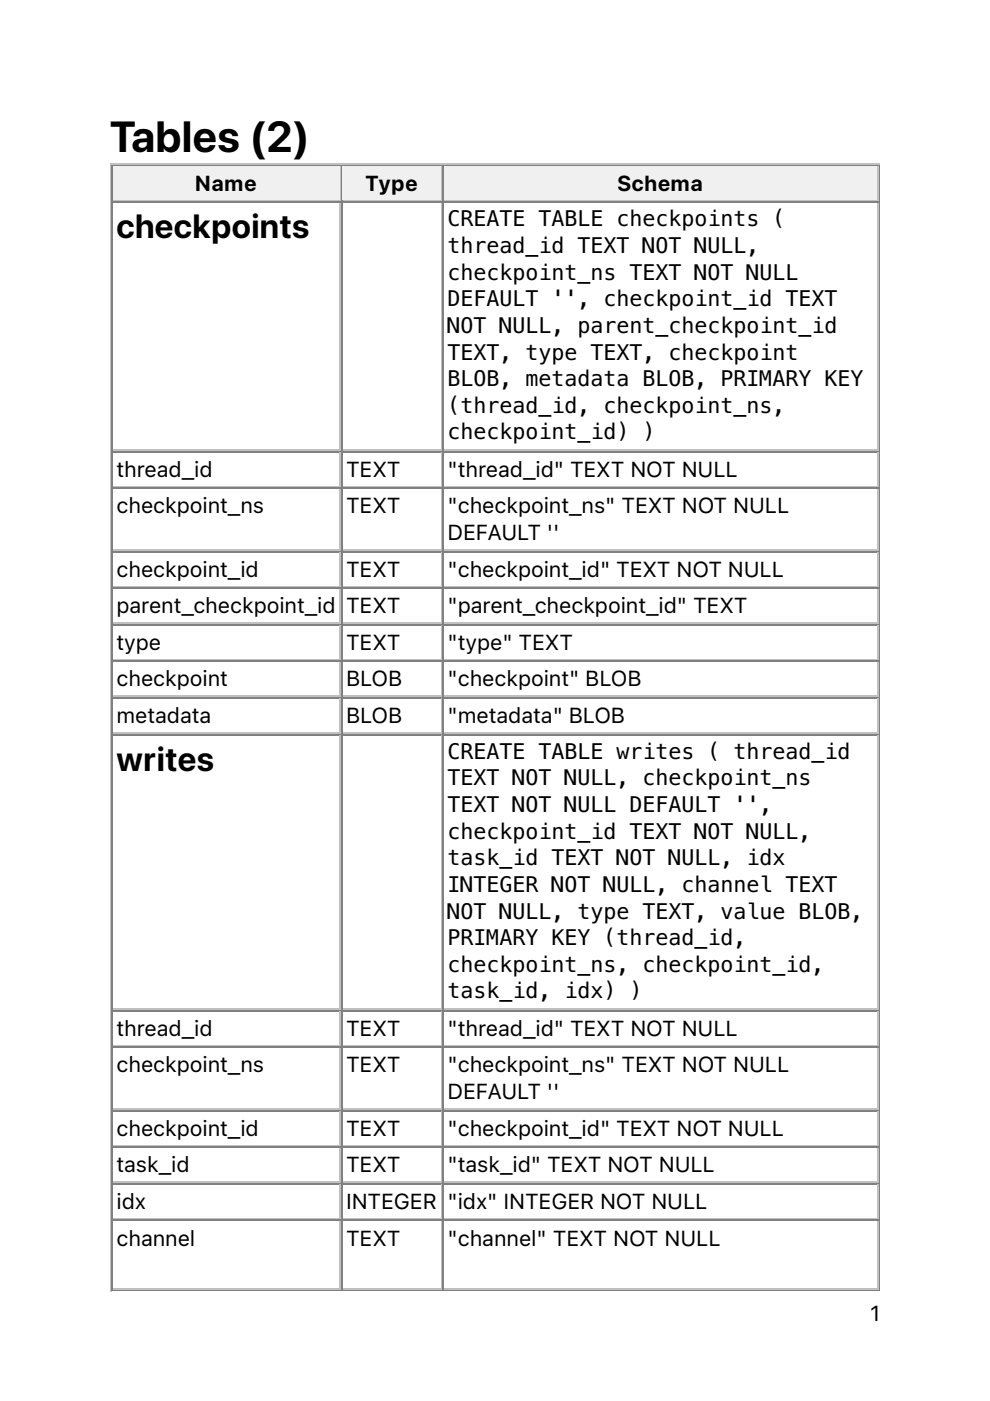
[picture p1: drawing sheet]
<svg xmlns="http://www.w3.org/2000/svg" width="210mm" height="297mm" viewBox="0 0 210 297" stroke-linecap="round" stroke-linejoin="round" font-family="sans-serif">
<defs><g id="words">
<text font-size="9.2" x="23.3" y="32.1">Tables (2)</text>
<g font-size="7.1">
<text x="24.7" y="50.6">checkpoints</text>
<text x="24.7" y="163.5">writes</text>
</g>
<g font-size="4.6">
<text x="41.4" y="40.4">Name</text>
<text x="77.5" y="40.4">Type</text>
<text x="130.9" y="40.4">Schema</text>
<text x="94.9" y="48">CREATE TABLE checkpoints (</text>
<text x="94.9" y="53.6">thread_id TEXT NOT NULL,</text>
<text x="94.9" y="59.3">checkpoint_ns TEXT NOT NULL</text>
<text x="94.9" y="64.9">DEFAULT '', checkpoint_id TEXT</text>
<text x="94.9" y="70.6">NOT NULL, parent_checkpoint_id</text>
<text x="94.9" y="76.2">TEXT, type TEXT, checkpoint</text>
<text x="94.9" y="81.9">BLOB, metadata BLOB, PRIMARY KEY</text>
<text x="94.9" y="87.5">(thread_id, checkpoint_ns,</text>
<text x="94.9" y="93.2">checkpoint_id) )</text>
<text x="24.7" y="101.1">thread_id</text>
<text x="73.4" y="101.1">TEXT</text>
<text x="94.9" y="101.1">&quot;thread_id&quot; TEXT NOT NULL</text>
<text x="24.7" y="108.9">checkpoint_ns</text>
<text x="73.4" y="108.9">TEXT</text>
<text x="94.9" y="108.9">&quot;checkpoint_ns&quot; TEXT NOT NULL</text>
<text x="94.9" y="114.5">DEFAULT ''</text>
<text x="24.7" y="122.3">checkpoint_id</text>
<text x="73.4" y="122.3">TEXT</text>
<text x="94.9" y="122.3">&quot;checkpoint_id&quot; TEXT NOT NULL</text>
<text x="24.7" y="130">parent_checkpoint_id</text>
<text x="73.4" y="130">TEXT</text>
<text x="94.9" y="130">&quot;parent_checkpoint_id&quot; TEXT</text>
<text x="24.7" y="137.8">type</text>
<text x="73.4" y="137.8">TEXT</text>
<text x="94.9" y="137.8">&quot;type&quot; TEXT</text>
<text x="24.7" y="145.5">checkpoint</text>
<text x="73.4" y="145.5">BLOB</text>
<text x="94.9" y="145.5">&quot;checkpoint&quot; BLOB</text>
<text x="24.7" y="153.3">metadata</text>
<text x="73.4" y="153.3">BLOB</text>
<text x="94.9" y="153.3">&quot;metadata&quot; BLOB</text>
<text x="94.9" y="160.9">CREATE TABLE writes ( thread_id</text>
<text x="94.9" y="166.5">TEXT NOT NULL, checkpoint_ns</text>
<text x="94.9" y="172.2">TEXT NOT NULL DEFAULT '',</text>
<text x="94.9" y="177.8">checkpoint_id TEXT NOT NULL,</text>
<text x="94.9" y="183.5">task_id TEXT NOT NULL, idx</text>
<text x="94.9" y="189.1">INTEGER NOT NULL, channel TEXT</text>
<text x="94.9" y="194.8">NOT NULL, type TEXT, value BLOB,</text>
<text x="94.9" y="200.4">PRIMARY KEY (thread_id,</text>
<text x="94.9" y="206">checkpoint_ns, checkpoint_id,</text>
<text x="94.9" y="211.7">task_id, idx) )</text>
<text x="24.7" y="219.6">thread_id</text>
<text x="73.4" y="219.6">TEXT</text>
<text x="94.9" y="219.6">&quot;thread_id&quot; TEXT NOT NULL</text>
<text x="24.7" y="227.4">checkpoint_ns</text>
<text x="73.4" y="227.4">TEXT</text>
<text x="94.9" y="227.4">&quot;checkpoint_ns&quot; TEXT NOT NULL</text>
<text x="94.9" y="233">DEFAULT ''</text>
<text x="24.7" y="240.8">checkpoint_id</text>
<text x="73.4" y="240.8">TEXT</text>
<text x="94.9" y="240.8">&quot;checkpoint_id&quot; TEXT NOT NULL</text>
<text x="24.7" y="248.6">task_id</text>
<text x="73.4" y="248.6">TEXT</text>
<text x="94.9" y="248.6">&quot;task_id&quot; TEXT NOT NULL</text>
<text x="24.7" y="256.3">idx</text>
<text x="73.4" y="256.3">INTEGER</text>
<text x="94.9" y="256.3">&quot;idx&quot; INTEGER NOT NULL</text>
<text x="24.7" y="264.1">channel</text>
<text x="73.4" y="264.1">TEXT</text>
<text x="94.9" y="264.1">&quot;channel&quot; TEXT NOT NULL</text>
<text x="184.5" y="280.1">1</text>
</g>
</g></defs>
<path d="M23.5 34.6v239.2M23.6 34.7h163M72.1 35.3v7M24 42.5h48.3" fill="none" stroke="#c0c0c0" stroke-width=".35"/>
<path d="M23.8 34.9v7.8M24 35.1h48.3M186.4 34.9v238.5M23.6 273.6h163" fill="none" stroke="#808080" stroke-width=".35"/>
<g fill="#f0f0f0">
<path d="M24 35.3h48v7h-48z"/>
<path d="M41.3 36h13.4v5.6h-13.4z"/>
</g>
<path d="M72.5 34.9v7.8M72.7 35.1h21.1" fill="none" stroke="#808080" stroke-width=".35"/>
<path d="M93.7 35.3v7M72.7 42.5h21.1" fill="none" stroke="#c0c0c0" stroke-width=".35"/>
<g fill="#f0f0f0">
<path d="M72.7 35.3h20.8v7h-20.8z"/>
<path d="M77.3 36h11.6v5.6h-11.6z"/>
</g>
<path d="M94 34.9v7.8M94.2 35.1h92.1" fill="none" stroke="#808080" stroke-width=".35"/>
<path d="M186.1 35.3v7M94.2 42.5h92.1" fill="none" stroke="#c0c0c0" stroke-width=".35"/>
<g fill="#f0f0f0">
<path d="M94.2 35.3h91.7v7h-91.7z"/>
<path d="M130.9 36h18.3v5.6h-18.3z"/>
</g>
<g fill="none" stroke="#808080" stroke-width=".35">
<path d="M23.8 42.7v230.7M24 42.9h48.3M72.5 42.7v230.7M72.7 42.9h21.1M94 42.7v230.7M94.2 42.9h92.1M24 95.8h48.3M72.7 95.8h21.1M94.2 95.8h92.1M24 103.5h48.3M24 116.9h48.3M72.7 103.5h21.1"/>
<path d="M72.7 116.9h21.1M94.2 103.5h92.1M94.2 116.9h92.1M24 124.7h48.3M24 132.5h48.3M72.7 124.7h21.1M72.7 132.5h21.1M94.2 124.7h92.1M94.2 132.5h92.1M24 140.2h48.3M24 148h48.3M24 155.8h48.3"/>
<path d="M72.7 140.2h21.1M72.7 148h21.1M72.7 155.8h21.1M94.2 140.2h92.1M94.2 148h92.1M94.2 155.8h92.1M24 214.3h48.3M72.7 214.3h21.1M94.2 214.3h92.1M24 222.1h48.3M24 235.5h48.3M72.7 222.1h21.1"/>
<path d="M72.7 235.5h21.1M94.2 222.1h92.1M94.2 235.5h92.1M24 243.2h48.3M24 251h48.3M24 258.8h48.3M72.7 243.2h21.1M72.7 251h21.1M72.7 258.8h21.1M94.2 243.2h92.1M94.2 251h92.1M94.2 258.8h92.1"/>
</g>
<g fill="none" stroke="#c0c0c0" stroke-width=".35">
<path d="M72.1 43v52.2M93.7 43v52.2M186.1 43v52.2M24 95.4h48.3M72.1 96v7M72.7 95.4h21.1M93.7 96v7M94.2 95.4h92.1M186.1 96v7M24 103.2h48.3M24 116.6h48.3M72.1 103.7v12.7"/>
<path d="M72.1 117.1v7.1M72.7 103.2h21.1M72.7 116.6h21.1M93.7 103.7v12.7M93.7 117.1v7.1M94.2 103.2h92.1M94.2 116.6h92.1M186.1 103.7v12.7M186.1 117.1v7.1M24 124.4h48.3M24 132.1h48.3M24 139.9h48.3"/>
<path d="M72.1 124.9v7M72.1 132.6v7.1M72.7 124.4h21.1M72.7 132.1h21.1M72.7 139.9h21.1M93.7 124.9v7M93.7 132.6v7.1M94.2 124.4h92.1M94.2 132.1h92.1M94.2 139.9h92.1M186.1 124.9v7M186.1 132.6v7.1"/>
<path d="M24 147.6h48.3M24 155.4h48.3M72.1 140.4v7.1M72.1 148.2v7M72.1 155.9v57.9M72.7 147.6h21.1M72.7 155.4h21.1M93.7 140.4v7.1M93.7 148.2v7M93.7 155.9v57.9M94.2 147.6h92.1M94.2 155.4h92.1"/>
<path d="M186.1 140.4v7.1M186.1 148.2v7M186.1 155.9v57.9M24 214h48.3M72.1 214.5v7M72.7 214h21.1M93.7 214.5v7M94.2 214h92.1M186.1 214.5v7M24 221.7h48.3M24 235.1h48.3M72.1 222.2v12.7"/>
<path d="M72.1 235.7v7M72.7 221.7h21.1M72.7 235.1h21.1M93.7 222.2v12.7M93.7 235.7v7M94.2 221.7h92.1M94.2 235.1h92.1M186.1 222.2v12.7M186.1 235.7v7M24 242.9h48.3M24 250.6h48.3M24 258.4h48.3"/>
<path d="M72.1 243.4v7.1M72.1 251.2v7M72.1 258.9v14.1M72.7 242.9h21.1M72.7 250.6h21.1M72.7 258.4h21.1M93.7 243.4v7.1M93.7 251.2v7M93.7 258.9v14.1M94.2 242.9h92.1M94.2 250.6h92.1M94.2 258.4h92.1"/>
<path d="M186.1 243.4v7.1M186.1 251.2v7M186.1 258.9v14.1M24 273.2h48.3M72.7 273.2h21.1M94.2 273.2h92.1"/>
</g>
<use href="#words"/>
</svg>
